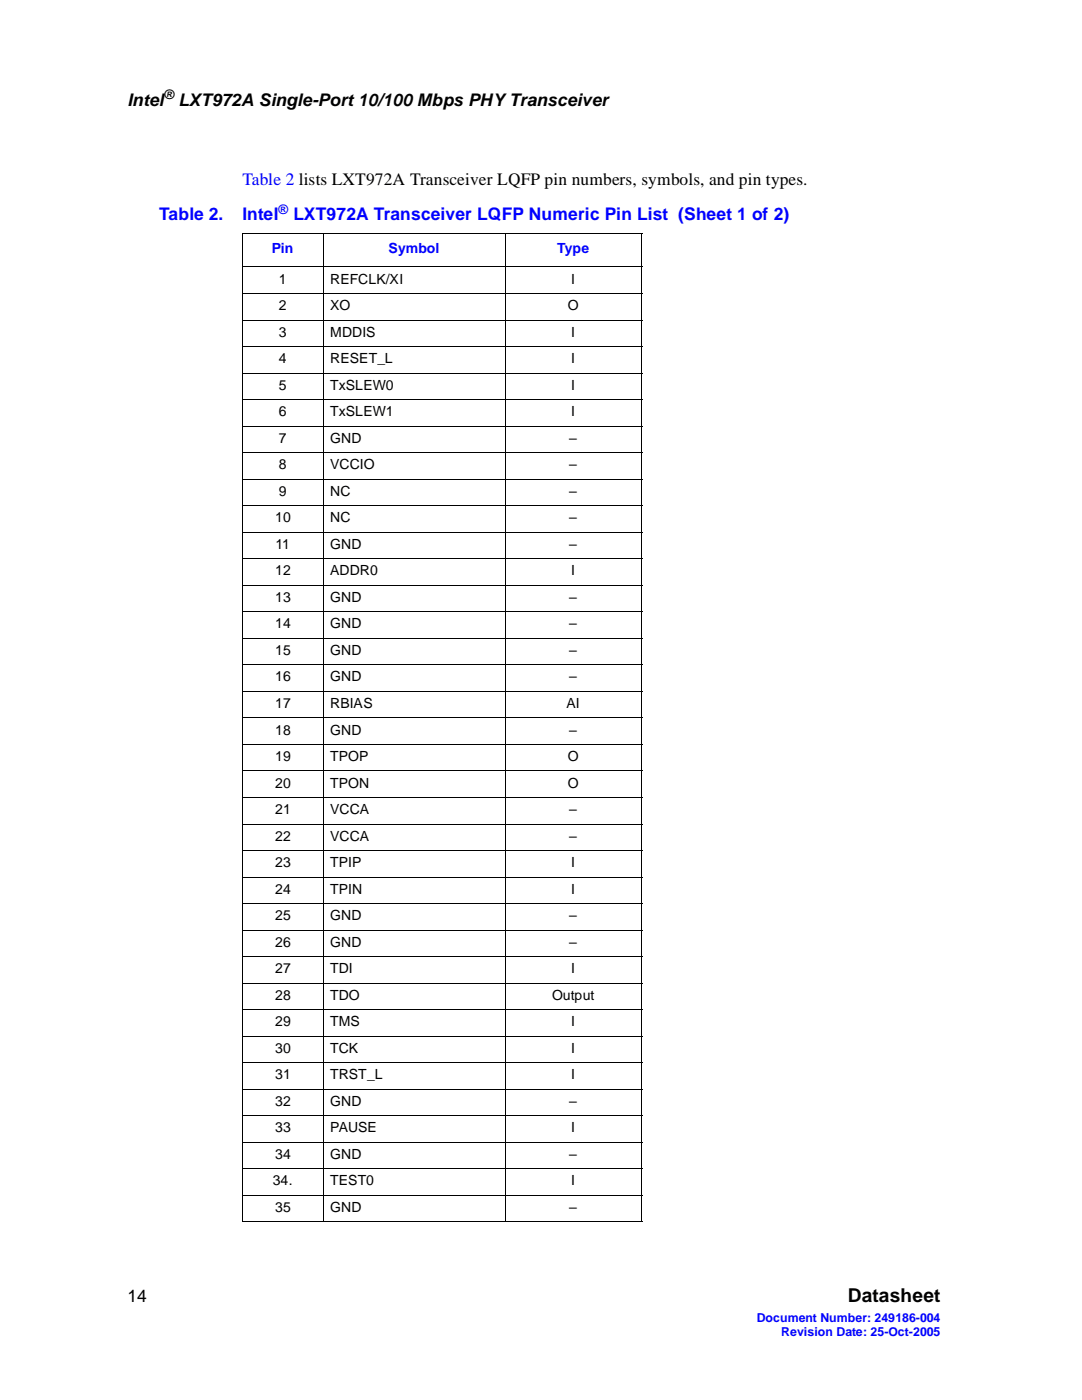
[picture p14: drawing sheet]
<svg xmlns="http://www.w3.org/2000/svg" width="216mm" height="279mm" viewBox="0 0 216 279" stroke-linecap="round" stroke-linejoin="round" font-family="sans-serif">
<defs><g id="words">
<text font-size="3.8" x="169.2" y="259.9">Datasheet</text>
<g font-size="3.5">
<text x="25.4" y="21.1">Intel</text>
<text x="35.6" y="21.1">LXT972A Single-Port 10/100 Mbps PHY Transceiver</text>
<text x="25.4" y="259.9">14</text>
</g>
<g font-size="3.5" fill="#00f">
<text x="48.4" y="36.9">Table 2 lists LXT972A Transceiver LQFP pin numbers, symbols, and pin types.</text>
<text x="31.8" y="44">Table 2.</text>
<text x="48.4" y="44">Intel</text>
<text x="58.5" y="44">LXT972A Transceiver LQFP Numeric Pin List (Sheet 1 of 2)</text>
</g>
<g font-size="2.8" fill="#00f">
<text x="54.2" y="50.6">Pin</text>
<text x="77.5" y="50.6">Symbol</text>
<text x="111.2" y="50.6">Type</text>
</g>
<g font-size="2.8">
<text x="55.7" y="56.6">1</text>
<text x="65.9" y="56.6">REFCLK/XI</text>
<text x="114" y="56.6">I</text>
<text x="55.7" y="61.9">2</text>
<text x="65.9" y="61.9">XO</text>
<text x="113.3" y="61.9">O</text>
<text x="55.7" y="67.2">3</text>
<text x="65.9" y="67.2">MDDIS</text>
<text x="114" y="67.2">I</text>
<text x="55.7" y="72.5">4</text>
<text x="55.7" y="77.8">5</text>
<text x="65.9" y="72.5">RESET_L</text>
<text x="65.9" y="77.8">TxSLEW0</text>
<text x="114" y="72.5">I</text>
<text x="114" y="77.8">I</text>
<text x="55.7" y="83.1">6</text>
<text x="65.9" y="83.1">TxSLEW1</text>
<text x="114" y="83.1">I</text>
<text x="55.7" y="88.3">7</text>
<text x="65.9" y="88.3">GND</text>
<text x="113.6" y="88.3">–</text>
<text x="55.7" y="93.7">8</text>
<text x="65.9" y="93.7">VCCIO</text>
<text x="113.6" y="93.7">–</text>
<text x="55.7" y="98.9">9</text>
<text x="65.9" y="98.9">NC</text>
<text x="113.6" y="98.9">–</text>
<text x="54.9" y="104.3">10</text>
<text x="65.9" y="104.3">NC</text>
<text x="113.6" y="104.3">–</text>
<text x="55" y="109.5">11</text>
<text x="65.9" y="109.5">GND</text>
<text x="113.6" y="109.5">–</text>
<text x="54.9" y="114.8">12</text>
<text x="65.9" y="114.8">ADDR0</text>
<text x="114" y="114.8">I</text>
<text x="54.9" y="120.1">13</text>
<text x="54.9" y="125.4">14</text>
<text x="65.9" y="120.1">GND</text>
<text x="65.9" y="125.4">GND</text>
<text x="113.6" y="120.1">–</text>
<text x="113.6" y="125.4">–</text>
<text x="54.9" y="130.7">15</text>
<text x="65.9" y="130.7">GND</text>
<text x="113.6" y="130.7">–</text>
<text x="54.9" y="136">16</text>
<text x="65.9" y="136">GND</text>
<text x="113.6" y="136">–</text>
<text x="54.9" y="141.3">17</text>
<text x="65.9" y="141.3">RBIAS</text>
<text x="113.1" y="141.3">AI</text>
<text x="54.9" y="146.6">18</text>
<text x="65.9" y="146.6">GND</text>
<text x="113.6" y="146.6">–</text>
<text x="54.9" y="151.8">19</text>
<text x="65.9" y="151.8">TPOP</text>
<text x="113.3" y="151.8">O</text>
<text x="54.9" y="157.2">20</text>
<text x="65.9" y="157.2">TPON</text>
<text x="113.3" y="157.2">O</text>
<text x="54.9" y="162.4">21</text>
<text x="54.9" y="167.8">22</text>
<text x="65.9" y="162.4">VCCA</text>
<text x="65.9" y="167.8">VCCA</text>
<text x="113.6" y="162.4">–</text>
<text x="113.6" y="167.8">–</text>
<text x="54.9" y="173">23</text>
<text x="65.9" y="173">TPIP</text>
<text x="114" y="173">I</text>
<text x="54.9" y="178.3">24</text>
<text x="65.9" y="178.3">TPIN</text>
<text x="114" y="178.3">I</text>
<text x="54.9" y="183.6">25</text>
<text x="65.9" y="183.6">GND</text>
<text x="113.6" y="183.6">–</text>
<text x="54.9" y="188.9">26</text>
<text x="65.9" y="188.9">GND</text>
<text x="113.6" y="188.9">–</text>
<text x="54.9" y="194.2">27</text>
<text x="65.9" y="194.2">TDI</text>
<text x="114" y="194.2">I</text>
<text x="54.9" y="199.5">28</text>
<text x="65.9" y="199.5">TDO</text>
<text x="110.2" y="199.5">Output</text>
<text x="54.9" y="204.8">29</text>
<text x="65.9" y="204.8">TMS</text>
<text x="114" y="204.8">I</text>
<text x="54.9" y="210.1">30</text>
<text x="54.9" y="215.3">31</text>
<text x="65.9" y="210.1">TCK</text>
<text x="65.9" y="215.3">TRST_L</text>
<text x="114" y="210.1">I</text>
<text x="114" y="215.3">I</text>
<text x="54.9" y="220.7">32</text>
<text x="65.9" y="220.7">GND</text>
<text x="113.6" y="220.7">–</text>
<text x="54.9" y="225.9">33</text>
<text x="65.9" y="225.9">PAUSE</text>
<text x="114" y="225.9">I</text>
<text x="54.9" y="231.3">34</text>
<text x="65.9" y="231.3">GND</text>
<text x="113.6" y="231.3">–</text>
<text x="54.5" y="236.5">34.</text>
<text x="65.9" y="236.5">TEST0</text>
<text x="114" y="236.5">I</text>
<text x="54.9" y="241.8">35</text>
<text x="65.9" y="241.8">GND</text>
<text x="113.6" y="241.8">–</text>
</g>
<text font-size="2.6" x="32.7" y="19.7">®</text>
<text font-size="2.6" fill="#00f" x="55.6" y="42.6">®</text>
<g font-size="2.5" fill="#00f">
<text x="151" y="263.8">Document Number: 249186-004</text>
<text x="155.9" y="266.6">Revision Date: 25-Oct-2005</text>
</g>
</g></defs>
<g fill="none" stroke="#000" stroke-width=".2">
<path d="M48.3 46.6h79.8M48.3 53.3h79.8M48.3 58.6h79.8M48.4 46.7v197M64.5 46.5v197.4M100.8 46.5v197.4M128 46.7v197M48.3 63.9h79.8M48.3 69.2h79.8M48.3 74.5h79.8M48.3 79.8h79.8M48.3 85h79.8"/>
<path d="M48.3 90.4h79.8M48.3 95.6h79.8M48.3 101h79.8M48.3 106.2h79.8M48.3 111.5h79.8M48.3 116.8h79.8M48.3 122.1h79.8M48.3 127.4h79.8M48.3 132.7h79.8M48.3 138h79.8M48.3 143.3h79.8M48.3 148.5h79.8"/>
<path d="M48.3 153.9h79.8M48.3 159.1h79.8M48.3 164.5h79.8M48.3 169.7h79.8M48.3 175h79.8M48.3 180.3h79.8M48.3 185.6h79.8M48.3 190.9h79.8M48.3 196.2h79.8M48.3 201.5h79.8M48.3 206.8h79.8M48.3 212h79.8"/>
<path d="M48.3 217.4h79.8M48.3 222.6h79.8M48.3 228h79.8M48.3 233.2h79.8M48.3 238.5h79.8M48.3 243.8h79.8"/>
</g>
<use href="#words"/>
</svg>
